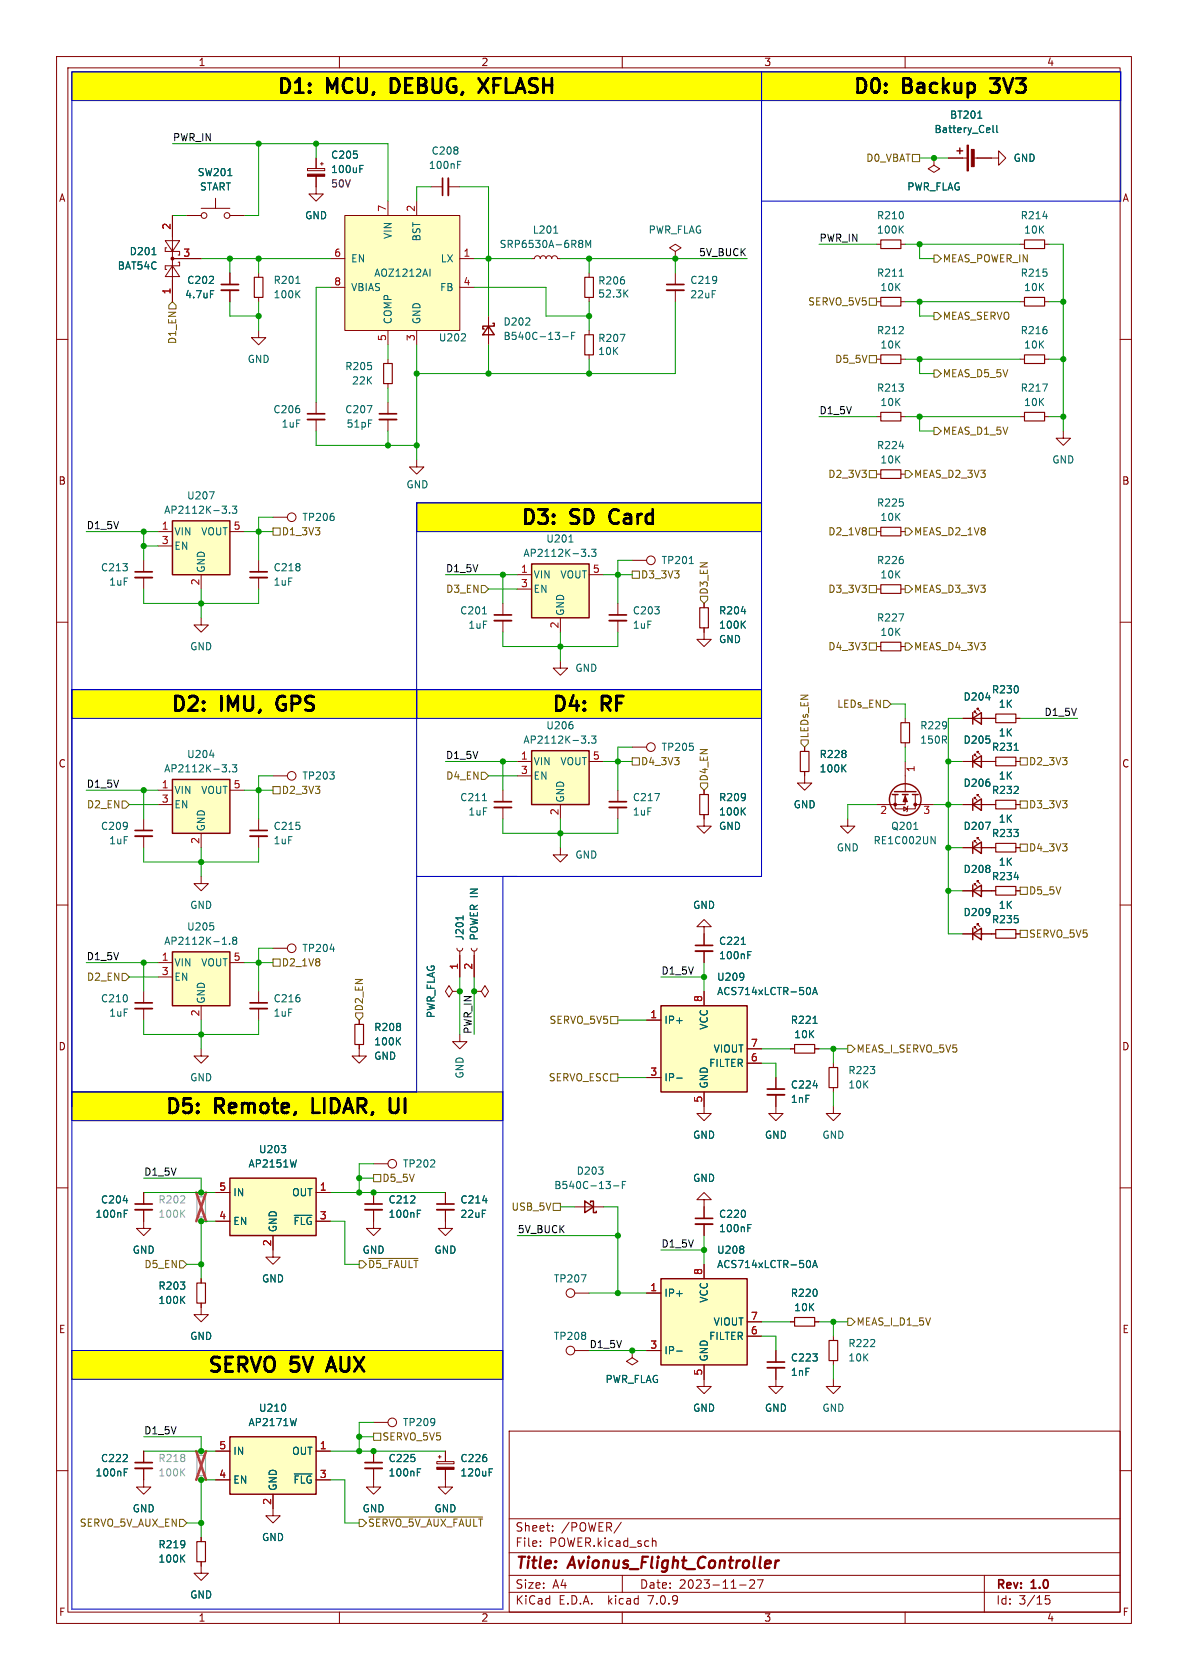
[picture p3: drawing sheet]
<svg xmlns="http://www.w3.org/2000/svg" width="210mm" height="297mm" viewBox="0 0 210 297" stroke-linecap="round" stroke-linejoin="round" font-family="sans-serif">
<defs><g id="words">
<g font-size="3.5">
<text x="48.7" y="17.3">D1:</text>
<text x="57.8" y="17.3">MCU,</text>
<text x="70" y="17.3">DEBUG,</text>
<text x="86.8" y="17.3">XFLASH</text>
<text x="150.5" y="17.3">D0:</text>
<text x="159.6" y="17.3">Backup</text>
<text x="176.2" y="17.3">3V3</text>
<text x="91.8" y="93.5">D3:</text>
<text x="100.9" y="93.5">SD</text>
<text x="108.8" y="93.5">Card</text>
<text x="29.9" y="126.5">D2:</text>
<text x="39" y="126.5">IMU,</text>
<text x="50" y="126.5">GPS</text>
<text x="97.2" y="126.5">D4:</text>
<text x="106.3" y="126.5">RF</text>
<text x="28.9" y="197.6">D5:</text>
<text x="38" y="197.6">Remote,</text>
<text x="56.2" y="197.6">LIDAR,</text>
<text x="70.9" y="197.6">UI</text>
<text x="36.4" y="243.3">SERVO</text>
<text x="51.4" y="243.3">5V</text>
<text x="59" y="243.3">AUX</text>
</g>
<g font-size="2.8" fill="#840000">
<text x="91" y="277.9">Title:</text>
<text x="100.7" y="277.9">Avionus_Flight_Controller</text>
</g>
<g font-size="2.1" fill="#840000">
<text x="91" y="273.7">File:</text>
<text x="91" y="271">Sheet:</text>
<text x="97.1" y="273.7">POWER.kicad_sch</text>
<text x="99.2" y="271">/POWER/</text>
<text x="91" y="281.1">Size:</text>
<text x="97.7" y="281.1">A4</text>
<text x="113" y="281.1">Date:</text>
<text x="120" y="281.1">2023-11-27</text>
<text x="176" y="281.3">Rev:</text>
<text x="182.4" y="281.3">1.0</text>
<text x="91" y="283.9">KiCad</text>
<text x="98.7" y="283.9">E.D.A.</text>
<text x="107.6" y="283.9">kicad</text>
<text x="114.9" y="283.9">7.0.9</text>
<text x="176" y="283.9">Id:</text>
<text x="180.1" y="283.9">3/15</text>
</g>
<g font-size="1.8" fill="#840000">
<text x="35" y="11.9">1</text>
<text x="85" y="11.9">2</text>
<text x="135" y="11.9">3</text>
<text x="185" y="11.9">4</text>
<text x="10.3" y="35.9">A</text>
<text x="198.4" y="35.9">A</text>
<text x="10.3" y="85.9">B</text>
<text x="198.3" y="85.9">B</text>
<text x="10.3" y="135.9">C</text>
<text x="198.3" y="135.9">C</text>
<text x="10.3" y="185.9">D</text>
<text x="198.3" y="185.9">D</text>
<text x="10.3" y="235.9">E</text>
<text x="198.3" y="235.9">E</text>
<text x="10.3" y="285.9">F</text>
<text x="35" y="286.9">1</text>
<text x="85" y="286.9">2</text>
<text x="135" y="286.9">3</text>
<text x="185" y="286.9">4</text>
<text x="198.4" y="285.9">F</text>
</g>
<g font-size="1.8" fill="#006464">
<text x="165.1" y="23.7">Battery_Cell</text>
<text x="167.8" y="21.2">BT201</text>
<text x="58.4" y="28.3">C205</text>
<text x="76.2" y="27.5">C208</text>
<text x="179.1" y="28.8">GND</text>
<text x="34.9" y="31.3">SW201</text>
<text x="35.2" y="33.9">START</text>
<text x="58.4" y="30.8">100uF</text>
<text x="75.7" y="30.1">100nF</text>
<text x="160.3" y="33.9">PWR_FLAG</text>
<text x="53.8" y="39">GND</text>
<text x="94.1" y="41.5">L201</text>
<text x="114.6" y="41.5">PWR_FLAG</text>
<text x="154.9" y="39">R210</text>
<text x="154.9" y="41.5">100K</text>
<text x="180.3" y="39">R214</text>
<text x="180.9" y="41.5">10K</text>
<text x="20.7" y="47.9">BAT54C</text>
<text x="22.8" y="45.3">D201</text>
<text x="62" y="46.6">EN</text>
<text x="69.4" y="42.3" transform="rotate(-90 69.4 42.3)">VIN</text>
<text x="74.5" y="42.8" transform="rotate(-90 74.5 42.8)">BST</text>
<text x="77.8" y="46.6">LX</text>
<text x="88.2" y="44">SRP6530A-6R8M</text>
<text x="32.6" y="52.9">4.7uF</text>
<text x="33" y="50.4">C202</text>
<text x="48.3" y="50.4">R201</text>
<text x="48.3" y="52.9">100K</text>
<text x="62" y="51.7">VBIAS</text>
<text x="66" y="49.1">AOZ1212AI</text>
<text x="77.7" y="51.7">FB</text>
<text x="105.6" y="50.5">R206</text>
<text x="105.6" y="52.8">52.3K</text>
<text x="121.9" y="50.4">C219</text>
<text x="121.9" y="52.9">22uF</text>
<text x="154.9" y="49.1">R211</text>
<text x="155.5" y="51.7">10K</text>
<text x="180.3" y="49.1">R215</text>
<text x="180.9" y="51.7">10K</text>
<text x="69.4" y="57.4" transform="rotate(-90 69.4 57.4)">COMP</text>
<text x="74.5" y="57.4" transform="rotate(-90 74.5 57.4)">GND</text>
<text x="88.9" y="57.8">D202</text>
<text x="154.9" y="59.3">R212</text>
<text x="180.3" y="59.3">R216</text>
<text x="43.7" y="64.4">GND</text>
<text x="60.9" y="65.6">R205</text>
<text x="77.5" y="60.6">U202</text>
<text x="88.9" y="60.3">B540C-13-F</text>
<text x="105.6" y="60.7">R207</text>
<text x="105.6" y="63">10K</text>
<text x="155.5" y="61.8">10K</text>
<text x="180.9" y="61.8">10K</text>
<text x="62.1" y="68.2">22K</text>
<text x="154.9" y="69.4">R213</text>
<text x="155.5" y="72">10K</text>
<text x="180.3" y="69.4">R217</text>
<text x="180.9" y="72">10K</text>
<text x="48.2" y="73.3">C206</text>
<text x="49.7" y="75.8">1uF</text>
<text x="60.9" y="73.3">C207</text>
<text x="61.2" y="75.8">51pF</text>
<text x="154.9" y="79.6">R224</text>
<text x="155.5" y="82.1">10K</text>
<text x="185.9" y="82.1">GND</text>
<text x="33" y="88.5">U207</text>
<text x="71.8" y="86.5">GND</text>
<text x="154.9" y="89.8">R225</text>
<text x="28.9" y="91">AP2112K-3.3</text>
<text x="30.7" y="94.8">VIN</text>
<text x="35.5" y="94.8">VOUT</text>
<text x="53.3" y="92.3">TP206</text>
<text x="155.5" y="92.3">10K</text>
<text x="17.7" y="101.2">C213</text>
<text x="30.7" y="97.4">EN</text>
<text x="36.4" y="101.3" transform="rotate(-90 36.4 101.3)">GND</text>
<text x="48.3" y="101.2">C218</text>
<text x="92.4" y="98.7">AP2112K-3.3</text>
<text x="96.5" y="96.1">U201</text>
<text x="116.8" y="99.9">TP201</text>
<text x="154.9" y="99.9">R226</text>
<text x="19.2" y="103.7">1uF</text>
<text x="48.3" y="103.7">1uF</text>
<text x="94.2" y="102.5">VIN</text>
<text x="94.2" y="105">EN</text>
<text x="99" y="102.5">VOUT</text>
<text x="155.5" y="102.5">10K</text>
<text x="81.2" y="108.8">C201</text>
<text x="82.7" y="111.4">1uF</text>
<text x="99.9" y="109" transform="rotate(-90 99.9 109)">GND</text>
<text x="111.8" y="108.8">C203</text>
<text x="111.8" y="111.4">1uF</text>
<text x="127" y="108.8">R204</text>
<text x="127" y="111.4">100K</text>
<text x="127" y="113.9">GND</text>
<text x="154.9" y="110.1">R227</text>
<text x="155.5" y="112.6">10K</text>
<text x="33.5" y="115.2">GND</text>
<text x="101.6" y="119">GND</text>
<text x="170.2" y="124.1">D204</text>
<text x="175.2" y="122.8">R230</text>
<text x="176.5" y="125.3">1K</text>
<text x="92.4" y="131.7">AP2112K-3.3</text>
<text x="96.5" y="129.1">U206</text>
<text x="162.6" y="129.1">R229</text>
<text x="162.6" y="131.7">150R</text>
<text x="170.2" y="131.7">D205</text>
<text x="176.5" y="130.4">1K</text>
<text x="28.9" y="136.8">AP2112K-3.3</text>
<text x="33" y="134.2">U204</text>
<text x="94.2" y="135.5">VIN</text>
<text x="99" y="135.5">VOUT</text>
<text x="116.8" y="132.9">TP205</text>
<text x="144.8" y="134.2">R228</text>
<text x="144.8" y="136.8">100K</text>
<text x="175.2" y="132.9">R231</text>
<text x="30.7" y="140.6">VIN</text>
<text x="30.7" y="143.1">EN</text>
<text x="35.5" y="140.6">VOUT</text>
<text x="53.3" y="138">TP203</text>
<text x="81.2" y="141.8">C211</text>
<text x="94.2" y="138">EN</text>
<text x="99.9" y="142" transform="rotate(-90 99.9 142)">GND</text>
<text x="111.8" y="141.8">C217</text>
<text x="127" y="141.8">R209</text>
<text x="140.2" y="143.1">GND</text>
<text x="170.2" y="139.3">D206</text>
<text x="175.2" y="140.6">R232</text>
<text x="176.5" y="138">1K</text>
<text x="17.7" y="146.9">C209</text>
<text x="19.2" y="149.5">1uF</text>
<text x="36.4" y="147.1" transform="rotate(-90 36.4 147.1)">GND</text>
<text x="48.3" y="146.9">C215</text>
<text x="48.3" y="149.5">1uF</text>
<text x="82.7" y="144.4">1uF</text>
<text x="111.8" y="144.4">1uF</text>
<text x="127" y="144.4">100K</text>
<text x="127" y="146.9">GND</text>
<text x="154.3" y="149.5">RE1C002UN</text>
<text x="157.4" y="146.9">Q201</text>
<text x="170.2" y="146.9">D207</text>
<text x="175.2" y="148.2">R233</text>
<text x="176.5" y="145.6">1K</text>
<text x="101.6" y="152">GND</text>
<text x="147.8" y="150.7">GND</text>
<text x="170.2" y="154.5">D208</text>
<text x="175.2" y="155.8">R234</text>
<text x="176.5" y="153.3">1K</text>
<text x="33.5" y="160.9">GND</text>
<text x="122.4" y="160.9">GND</text>
<text x="176.5" y="160.9">1K</text>
<text x="28.9" y="167.2">AP2112K-1.8</text>
<text x="33" y="164.7">U205</text>
<text x="82.1" y="166.4" transform="rotate(-90 82.1 166.4)">J201</text>
<text x="84.7" y="166.4" transform="rotate(-90 84.7 166.4)">POWER IN</text>
<text x="127" y="167.2">C221</text>
<text x="170.2" y="162.2">D209</text>
<text x="175.2" y="163.4">R235</text>
<text x="30.7" y="171">VIN</text>
<text x="30.7" y="173.6">EN</text>
<text x="35.5" y="171">VOUT</text>
<text x="53.3" y="168.5">TP204</text>
<text x="126.7" y="173.6">U209</text>
<text x="127" y="169.8">100nF</text>
<text x="17.7" y="177.4">C210</text>
<text x="19.2" y="179.9">1uF</text>
<text x="36.4" y="177.5" transform="rotate(-90 36.4 177.5)">GND</text>
<text x="48.3" y="177.4">C216</text>
<text x="48.3" y="179.9">1uF</text>
<text x="126.7" y="176.1">ACS714xLCTR-50A</text>
<text x="66" y="182.5">R208</text>
<text x="66" y="185">100K</text>
<text x="77.1" y="180.1" transform="rotate(-90 77.1 180.1)">PWR_FLAG</text>
<text x="117.3" y="181.2">IP+</text>
<text x="125.3" y="182.1" transform="rotate(-90 125.3 182.1)">VCC</text>
<text x="139.7" y="181.2">R221</text>
<text x="140.3" y="183.7">10K</text>
<text x="33.5" y="191.4">GND</text>
<text x="66" y="187.6">GND</text>
<text x="82.1" y="190.8" transform="rotate(-90 82.1 190.8)">GND</text>
<text x="117.3" y="191.4">IP-</text>
<text x="125.3" y="188.8">FILTER</text>
<text x="126" y="186.3">VIOUT</text>
<text x="149.9" y="190.1">R223</text>
<text x="125.3" y="192.5" transform="rotate(-90 125.3 192.5)">GND</text>
<text x="139.7" y="192.6">C224</text>
<text x="139.7" y="195.2">1nF</text>
<text x="149.9" y="192.6">10K</text>
<text x="122.4" y="201.5">GND</text>
<text x="135.1" y="201.5">GND</text>
<text x="145.3" y="201.5">GND</text>
<text x="43.8" y="206.6">AP2151W</text>
<text x="45.7" y="204.1">U203</text>
<text x="71.1" y="206.6">TP202</text>
<text x="101.8" y="207.9">D203</text>
<text x="122.4" y="209.1">GND</text>
<text x="16.8" y="215.5">100nF</text>
<text x="17.7" y="213">C204</text>
<text x="41.1" y="211.7">IN</text>
<text x="51.5" y="211.7">OUT</text>
<text x="68.6" y="213">C212</text>
<text x="68.6" y="215.5">100nF</text>
<text x="81.3" y="213">C214</text>
<text x="81.3" y="215.5">22uF</text>
<text x="97.9" y="210.4">B540C-13-F</text>
<text x="127" y="215.5">C220</text>
<text x="23.4" y="221.8">GND</text>
<text x="41.1" y="216.8">EN</text>
<text x="49.1" y="217.9" transform="rotate(-90 49.1 217.9)">GND</text>
<text x="51.8" y="216.8">~{FLG}</text>
<text x="64" y="221.8">GND</text>
<text x="76.7" y="221.8">GND</text>
<text x="126.7" y="221.8">U208</text>
<text x="127" y="218">100nF</text>
<text x="46.2" y="226.9">GND</text>
<text x="97.8" y="226.9">TP207</text>
<text x="126.7" y="224.4">ACS714xLCTR-50A</text>
<text x="27.9" y="228.2">R203</text>
<text x="27.9" y="230.7">100K</text>
<text x="117.3" y="229.5">IP+</text>
<text x="125.3" y="230.4" transform="rotate(-90 125.3 230.4)">VCC</text>
<text x="139.7" y="229.5">R220</text>
<text x="140.3" y="232">10K</text>
<text x="33.5" y="237.1">GND</text>
<text x="97.8" y="237.1">TP208</text>
<text x="117.3" y="239.6">IP-</text>
<text x="125.3" y="237.1">FILTER</text>
<text x="126" y="234.5">VIOUT</text>
<text x="149.9" y="238.4">R222</text>
<text x="106.9" y="244.7">PWR_FLAG</text>
<text x="125.3" y="240.8" transform="rotate(-90 125.3 240.8)">GND</text>
<text x="139.7" y="240.9">C223</text>
<text x="139.7" y="243.4">1nF</text>
<text x="149.9" y="240.9">10K</text>
<text x="45.7" y="249.8">U210</text>
<text x="122.4" y="249.8">GND</text>
<text x="135.1" y="249.8">GND</text>
<text x="145.3" y="249.8">GND</text>
<text x="41.1" y="257.4">IN</text>
<text x="43.8" y="252.3">AP2171W</text>
<text x="51.5" y="257.4">OUT</text>
<text x="71.1" y="252.3">TP209</text>
<text x="16.8" y="261.2">100nF</text>
<text x="17.7" y="258.7">C222</text>
<text x="41.1" y="262.5">EN</text>
<text x="49.1" y="263.7" transform="rotate(-90 49.1 263.7)">GND</text>
<text x="51.8" y="262.5">~{FLG}</text>
<text x="68.6" y="258.7">C225</text>
<text x="68.6" y="261.2">100nF</text>
<text x="81.3" y="258.7">C226</text>
<text x="81.3" y="261.2">120uF</text>
<text x="23.4" y="267.6">GND</text>
<text x="64" y="267.6">GND</text>
<text x="76.7" y="267.6">GND</text>
<text x="27.9" y="273.9">R219</text>
<text x="46.2" y="272.6">GND</text>
<text x="27.9" y="276.5">100K</text>
<text x="33.5" y="282.8">GND</text>
</g>
<g font-size="1.8" fill="#0f0f0f">
<text x="30.5" y="25">PWR_IN</text>
<text x="123.5" y="45.4">5V_BUCK</text>
<text x="144.8" y="42.8">PWR_IN</text>
<text x="144.8" y="73.3">D1_5V</text>
<text x="15.2" y="93.6">D1_5V</text>
<text x="78.7" y="101.3">D1_5V</text>
<text x="184.6" y="126.7">D1_5V</text>
<text x="78.7" y="134.3">D1_5V</text>
<text x="15.2" y="139.4">D1_5V</text>
<text x="15.2" y="169.8">D1_5V</text>
<text x="116.8" y="172.4">D1_5V</text>
<text x="83.5" y="182.9" transform="rotate(-90 83.5 182.9)">PWR_IN</text>
<text x="25.4" y="207.9">D1_5V</text>
<text x="91.4" y="218.1">5V_BUCK</text>
<text x="116.8" y="220.6">D1_5V</text>
<text x="104.1" y="238.4">D1_5V</text>
<text x="25.4" y="253.7">D1_5V</text>
</g>
<g font-size="1.8" fill="#725600">
<text x="153" y="28.8">D0_VBAT</text>
<text x="166.6" y="46.6">MEAS_POWER_IN</text>
<text x="142.8" y="54.2">SERVO_5V5</text>
<text x="166.6" y="56.7">MEAS_SERVO</text>
<text x="31.3" y="60.9" transform="rotate(-90 31.3 60.9)">D1_EN</text>
<text x="147.5" y="64.4">D5_5V</text>
<text x="166.6" y="66.9">MEAS_D5_5V</text>
<text x="166.6" y="77.1">MEAS_D1_5V</text>
<text x="146.3" y="84.7">D2_3V3</text>
<text x="161.5" y="84.7">MEAS_D2_3V3</text>
<text x="49.7" y="94.8">D1_3V3</text>
<text x="146.3" y="94.8">D2_1V8</text>
<text x="161.5" y="94.8">MEAS_D2_1V8</text>
<text x="78.8" y="105">D3_EN</text>
<text x="113.2" y="102.5">D3_3V3</text>
<text x="125.3" y="105.2" transform="rotate(-90 125.3 105.2)">D3_EN</text>
<text x="146.3" y="105">D3_3V3</text>
<text x="161.5" y="105">MEAS_D3_3V3</text>
<text x="146.3" y="115.2">D4_3V3</text>
<text x="161.5" y="115.2">MEAS_D4_3V3</text>
<text x="147.9" y="125.3">LEDs_EN</text>
<text x="143.1" y="130.6" transform="rotate(-90 143.1 130.6)">LEDs_EN</text>
<text x="113.2" y="135.5">D4_3V3</text>
<text x="181.8" y="135.5">D2_3V3</text>
<text x="15.3" y="143.1">D2_EN</text>
<text x="49.7" y="140.6">D2_3V3</text>
<text x="78.8" y="138">D4_EN</text>
<text x="125.3" y="138.2" transform="rotate(-90 125.3 138.2)">D4_EN</text>
<text x="181.8" y="143.1">D3_3V3</text>
<text x="181.8" y="150.7">D4_3V3</text>
<text x="181.8" y="158.3">D5_5V</text>
<text x="181.8" y="166">SERVO_5V5</text>
<text x="15.3" y="173.6">D2_EN</text>
<text x="49.7" y="171">D2_1V8</text>
<text x="64.4" y="178.9" transform="rotate(-90 64.4 178.9)">D2_EN</text>
<text x="97" y="181.2">SERVO_5V5</text>
<text x="96.9" y="191.4">SERVO_ESC</text>
<text x="151.3" y="186.3">MEAS_I_SERVO_5V5</text>
<text x="67.5" y="209.1">D5_5V</text>
<text x="90.3" y="214.2">USB_5V</text>
<text x="25.4" y="224.4">D5_EN</text>
<text x="65" y="224.4">~{D5_FAULT}</text>
<text x="151.3" y="234.5">MEAS_I_D1_5V</text>
<text x="67.5" y="254.9">SERVO_5V5</text>
<text x="14" y="270.1">SERVO_5V_AUX_EN</text>
<text x="65" y="270.1">~{SERVO_5V_AUX_FAULT}</text>
</g>
<text font-size="1.8" fill="#840084" x="58.4" y="33.3">50V</text>
<g font-size="1.8" fill="#a90000">
<text x="30.2" y="40.7" transform="rotate(-90 30.2 40.7)">2</text>
<text x="68.3" y="37.5" transform="rotate(-90 68.3 37.5)">7</text>
<text x="73.4" y="37.5" transform="rotate(-90 73.4 37.5)">2</text>
<text x="32.3" y="45.5">3</text>
<text x="59" y="45.5">6</text>
<text x="81.8" y="45.5">1</text>
<text x="30.2" y="52.1" transform="rotate(-90 30.2 52.1)">1</text>
<text x="59" y="50.5">8</text>
<text x="81.8" y="50.5">4</text>
<text x="68.3" y="60.4" transform="rotate(-90 68.3 60.4)">5</text>
<text x="73.4" y="60.4" transform="rotate(-90 73.4 60.4)">3</text>
<text x="28.5" y="93.7">1</text>
<text x="41.2" y="93.7">5</text>
<text x="28.5" y="96.3">3</text>
<text x="92" y="101.3">1</text>
<text x="104.7" y="101.3">5</text>
<text x="35.3" y="103.6" transform="rotate(-90 35.3 103.6)">2</text>
<text x="92" y="103.9">3</text>
<text x="98.8" y="111.2" transform="rotate(-90 98.8 111.2)">2</text>
<text x="92" y="134.4">1</text>
<text x="92" y="136.9">3</text>
<text x="104.7" y="134.4">5</text>
<text x="162" y="136.6" transform="rotate(-90 162 136.6)">1</text>
<text x="28.5" y="139.4">1</text>
<text x="28.5" y="142">3</text>
<text x="41.2" y="139.4">5</text>
<text x="35.3" y="149.3" transform="rotate(-90 35.3 149.3)">2</text>
<text x="98.8" y="144.2" transform="rotate(-90 98.8 144.2)">2</text>
<text x="155.5" y="144.2">2</text>
<text x="163.1" y="144.2">3</text>
<text x="28.5" y="169.9">1</text>
<text x="28.5" y="172.5">3</text>
<text x="41.2" y="169.9">5</text>
<text x="81" y="171.5" transform="rotate(-90 81 171.5)">1</text>
<text x="83.6" y="171.5" transform="rotate(-90 83.6 171.5)">2</text>
<text x="35.3" y="179.8" transform="rotate(-90 35.3 179.8)">2</text>
<text x="124.2" y="177.2" transform="rotate(-90 124.2 177.2)">8</text>
<text x="114.9" y="180.1">1</text>
<text x="132.6" y="185.2">7</text>
<text x="114.9" y="190.2">3</text>
<text x="132.6" y="187.7">6</text>
<text x="124.2" y="195" transform="rotate(-90 124.2 195)">5</text>
<text x="38.7" y="215.6">4</text>
<text x="38.7" y="210.6">5</text>
<text x="56.4" y="210.6">1</text>
<text x="56.4" y="215.6">3</text>
<text x="48" y="220.4" transform="rotate(-90 48 220.4)">2</text>
<text x="124.2" y="225.5" transform="rotate(-90 124.2 225.5)">8</text>
<text x="114.9" y="228.3">1</text>
<text x="132.6" y="233.4">7</text>
<text x="114.9" y="238.5">3</text>
<text x="132.6" y="236">6</text>
<text x="124.2" y="243.3" transform="rotate(-90 124.2 243.3)">5</text>
<text x="38.7" y="256.3">5</text>
<text x="56.4" y="256.3">1</text>
<text x="38.7" y="261.4">4</text>
<text x="56.4" y="261.4">3</text>
<text x="48" y="266.1" transform="rotate(-90 48 266.1)">2</text>
</g>
<g font-size="1.8" fill="#989898">
<text x="27.9" y="213">R202</text>
<text x="27.9" y="215.5">100K</text>
<text x="27.9" y="258.7">R218</text>
<text x="27.9" y="261.2">100K</text>
</g>
</g></defs>
<g fill="none" stroke="#840000" stroke-width=".18">
<path d="M10 10h190v277h-190zM12 12h186v273h-186zM60 10v2M110 10v2M160 10v2M30.5 38.1v15.2M33 38.1h2.6M35.6 36.8h5M38.1 35.1v1.7M40.6 38.1h2.6M54.4 29.8h3v.4h-3zM55.9 31.2v3.1h1.2l-1.2 1.3-1.3-1.3h1.3"/>
<path d="M55.9 27.9v1.9M56.6 29h.5M56.9 28.7v.5M61 38.1h20.3v20.3h-20.3zM68.6 35.6v2.5M73.7 35.6v2.5M76.2 33h2M79.2 33h2.1M165.1 27.9v1.3l1 .6-1 .7-1-.7 1-.6M165.1 27.9h.1M167.6 27.9h3.3M172 27.9h4.5v-1.2l1.3 1.2-1.3 1.3v-1.3"/>
<path d="M10 60h2M29.2 42.5h2.5l-1.2 2zM29.5 43.8h-.3v.7h2.5v.6h-.2M30.5 47l1.2 1.9h-2.5zM30.5 45.7h5.1M31.5 46.4h.2v.6h-2.5v.6h.3M40.6 48.3v2M40.6 51.3v2M45.7 58.4v1.3h1.3l-1.3 1.3-1.3-1.3h1.3M45.7 48.3v.7M45.7 52.6v.7M58.4 45.7h2.6"/>
<path d="M58.4 50.8h2.6M68.6 58.4v2.6M73.7 58.4v2.6M81.3 45.7h2.5M81.3 50.8h2.5M86.4 55.9v5.1M94 45.7h.5l.1-.3 .4-.2 .4 .2 .1 .3 .2-.3 .3-.2 .4 .2 .1 .3 .2-.3 .3-.2 .4 .2 .1 .3 .2-.3 .4-.2 .3 .2 .2 .3h.5M104.1 48.3v.7M104.1 52.6v.7M104.1 58.4v.8M119.4 44.5l1-.7-1-.6-1 .6 1 .7v1.2M119.4 45.7h.1"/>
<path d="M119.4 48.3v2M119.4 51.3v2M154.9 43.2h.8M154.9 53.3h.8M159.3 43.2h.7M159.3 53.3h.7M180.3 43.2h.8M180.3 53.3h.8M184.7 43.2h.7M184.7 53.3h.7M198 60h2M55.9 71.1v2.1"/>
<path d="M55.9 74.2v2M68.6 63.5v.8M68.6 67.8v.8M68.6 71.1v2.1M68.6 74.2v2M104.1 62.7v.8M154.9 63.5h.8M154.9 73.7h.8M159.3 63.5h.7M159.3 73.7h.7M180.3 63.5h.8M180.3 73.7h.8"/>
<path d="M184.7 63.5h.7M184.7 73.7h.7M188 76.2v1.3h1.2l-1.2 1.2-1.3-1.2h1.3M25.4 99.1v2M27.9 94h2.6M27.9 96.5h2.6M40.6 94h2.6M45.7 99.1v2M48.3 91.4h2.5M73.7 81.3v1.3h1.2l-1.2 1.2-1.3-1.2h1.3M111.8 99.1h2.5M154.9 94h.8"/>
<path d="M154.9 83.8h.8M159.3 94h.7M159.3 83.8h.7M10 110h2M25.4 102.1v2M35.6 109.2v1.3h1.2l-1.2 1.3-1.3-1.3h1.3M35.6 101.6v2.5M45.7 102.1v2M88.9 106.7v2M88.9 109.7v2.1M91.4 104.1h2.6M91.4 101.6h2.6"/>
<path d="M99.1 116.8v1.3h1.2l-1.2 1.3-1.3-1.3h1.3M99.1 109.2v2.6M104.1 101.6h2.6M109.2 106.7v2M109.2 109.7v2.1M124.5 111v2h-1.3l1.3 1.3 1.2-1.3h-1.2M124.5 106.7v.7M154.9 104.1h.8M154.9 114.3h.8M159.3 104.1h.7M159.3 114.3h.7M198 110h2"/>
<path d="M27.9 139.7h2.6M40.6 139.7h2.6M48.3 137.2h2.5M88.9 139.7v2M91.4 134.6h2.6M91.4 137.2h2.6M104.1 134.6h2.6M109.2 139.7v2M111.8 132.1h2.5M124.5 139.7v.8M142.2 136.4v2h-1.2l1.2 1.3 1.3-1.3h-1.3M142.2 132.1v.7"/>
<path d="M160 127v.8M160 131.3v.8M160 134.6v5.4M170.2 127h5.8M170.2 134.6h5.8M172.2 133.6v-.2h.3h-.3l.5 .5M172.2 126v-.3h.3h-.3l.5 .5M172.7 133.1v-.3h.3h-.3l.5 .6M172.7 125.5v-.3h.3h-.3l.5 .5M179.6 127h.7M179.6 134.6h.7M10 160h2"/>
<path d="M25.4 144.8v2M25.4 147.8v2.1M27.9 142.2h2.6M35.6 154.9v1.3h1.2l-1.2 1.3-1.3-1.3h1.3M35.6 147.3v2.6M45.7 144.8v2M45.7 147.8v2.1M88.9 142.7v2.1M99.1 149.9v1.2h1.2l-1.2 1.3-1.3-1.3h1.3M99.1 142.2v2.6M109.2 142.7v2.1M124.5 144v2.1h-1.3l1.3 1.2 1.2-1.2h-1.2"/>
<path d="M149.9 144.8v1.3h1.2l-1.2 1.2-1.3-1.2h1.3M158.2 140.5v2.5h3.6v-2.5M159.8 142.6l.6 .4-.6 .4zM160 140.5v1.7h-5.1M160.5 142.5l-.1 .1v.8l-.1 .1M161.8 142.2h3.3M170.2 142.2h5.8M170.2 149.9h5.8M170.2 157.5h5.8M172.2 141.2v-.2h.3h-.3l.5 .5M172.2 148.8v-.2h.3h-.3l.5 .5M172.2 156.5v-.3h.3h-.3l.5 .5"/>
<path d="M172.7 140.7v-.2h.3h-.3l.5 .5M172.7 148.3v-.2h.3h-.3l.5 .5M172.7 156v-.3h.3h-.3l.5 .5M179.6 142.2h.7M179.6 149.9h.7M179.6 157.5h.7M198 160h2M25.4 175.3v2M25.4 178.3v2M27.9 170.2h2.6M27.9 172.7h2.6M35.6 177.8v2.5"/>
<path d="M40.6 170.2h2.6M45.7 175.3v2M45.7 178.3v2M48.3 167.6h2.5M80 175.3l-.6-1.1-.7 1.1 .7 1 .6-1h1.3M80.8 167.6l.1 .4 .4 .1 .3-.1 .2-.4M81.3 175.3h.1M81.3 168.1v4.6M83.3 167.6l.1 .4 .4 .1 .4-.1 .1-.4M83.8 175.3h1.3l.6-1.1 .7 1.1-.7 1-.6-1M83.8 175.3h.1M83.8 168.1v4.6"/>
<path d="M124.5 163.8h1.2l-1.2-1.2-1.3 1.2h1.3v3.3M124.5 168.1v2.1M124.5 175.3v2.5M170.2 165.1h5.8M172.2 164.1v-.3h.3h-.3l.5 .5M172.7 163.6v-.3h.3h-.3l.5 .5M179.6 165.1h.7M35.6 185.4v1.3h1.2l-1.2 1.3-1.3-1.3h1.3M63.5 184.7v2h-1.3l1.3 1.3 1.3-1.3h-1.3M63.5 180.3v.8M81.3 182.9v1.3h-1.3l1.3 1.2 1.2-1.2h-1.2M114.3 180.3h2.5"/>
<path d="M114.3 190.5h2.5M124.5 193v3.9h1.2l-1.2 1.2-1.3-1.2h1.3M132.1 185.4h2.5M132.1 188h2.5M137.2 193.5v3.4h1.2l-1.2 1.2-1.3-1.2h1.3M137.2 190.5v2M139.7 185.4h.8M144 185.4h.8M147.3 195.6v1.3h1.3l-1.3 1.2-1.3-1.2h1.3M147.3 188v.7M147.3 192.3v.7M10 210h2"/>
<path d="M25.4 213.9v3.3h1.3l-1.3 1.2-1.3-1.2h1.3M25.4 210.8v2.1M38.1 210.8h2.5M38.1 215.9h2.5M48.3 218.4v3.8h1.2l-1.2 1.3-1.3-1.3h1.3M55.9 210.8h2.5M55.9 215.9h2.5M66 213.9v3.3h1.3l-1.3 1.2-1.2-1.2h1.2M66 205.7h2.6M66 210.8v2.1M78.7 213.9v3.3h1.3l-1.3 1.2-1.2-1.2h1.2M78.7 210.8v2.1"/>
<path d="M101.6 213.4h5.1M124.5 212.1h1.2l-1.2-1.3-1.3 1.3h1.3v3.3M124.5 216.4v2M198 210h2M35.6 230.4v2h1.2l-1.2 1.3-1.3-1.3h1.3M35.6 226.1v.7M101.6 238.8h2.5M101.6 228.6h2.5M111.8 238.8v1.2l1 .7-1 .6-1.1-.6 1.1-.7M111.8 238.8h.1M114.3 238.8h2.5M114.3 228.6h2.5"/>
<path d="M124.5 223.5v2.6M132.1 233.7h2.5M132.1 236.2h2.5M137.2 238.8v2M139.7 233.7h.8M144 233.7h.8M147.3 236.2v.8M10 260h2M25.4 259.6v3.3h1.3l-1.3 1.3-1.3-1.3h1.3M25.4 256.5v2.1M38.1 256.5h2.5M55.9 256.5h2.5"/>
<path d="M66 259.6v3.3h1.3l-1.3 1.3-1.2-1.3h1.2M66 256.5v2.1M66 251.5h2.6M77.2 258.4h3.1v.4h-3.1zM77.5 257.6h.5M77.7 257.3v.5M78.7 259.8v3.1h1.3l-1.3 1.3-1.2-1.3h1.2M78.7 256.5v1.9M90 253h108v32h-108zM124.5 241.3v3.8h1.2l-1.2 1.3-1.3-1.3h1.3M137.2 241.8v3.3h1.2l-1.2 1.3-1.3-1.3h1.3M147.3 243.8v1.3h1.3l-1.3 1.3-1.3-1.3h1.3"/>
<path d="M147.3 240.5v.8M198 260h2M35.6 276.1v2h1.2l-1.2 1.3-1.3-1.3h1.3M35.6 271.8v.7M38.1 261.6h2.5M48.3 264.2v3.8h1.2l-1.2 1.2-1.3-1.2h1.3M55.9 261.6h2.5M90 278.5h108M90 274.5h108M90 268.5h108M95.5 273.2v.2M95.5 272.5v.1"/>
<path d="M97.7 270.5v.2M97.7 269.8v.1M109.8 269.1l-1.3 1.9M110 278.5v3M115.4 272.5h.5l.1 .9M133.3 279.4v.5l-.8 .9h.9M134.9 279.3l-.6 1.5M174 278.5v6.5M60 285v2M90 281.5h108M110 285v2M130.8 280.2h1.1"/>
<path d="M160 285v2M185.5 282.1h-.7v.7l.2-.1h.5l.1 .2-.1 .5-.2 .2-.5-.2"/>
<circle cx="36.1" cy="38.1" r=".51"/>
<circle cx="40.1" cy="38.1" r=".51"/>
<circle cx="51.6" cy="91.4" r=".76"/>
<circle cx="115.1" cy="99.1" r=".76"/>
<circle cx="51.6" cy="137.2" r=".76"/>
<circle cx="115.1" cy="132.1" r=".76"/>
<circle cx="51.6" cy="167.6" r=".76"/>
<circle cx="69.3" cy="205.7" r=".76"/>
<circle cx="100.8" cy="238.8" r=".76"/>
<circle cx="100.8" cy="228.6" r=".76"/>
<circle cx="69.3" cy="251.5" r=".76"/>
</g>
<path d="M137.1 275.9l-.1 1.3M137.7 275.9l-.4 .1-.2 .3" fill="none" stroke="#840000" stroke-width=".4"/>
<g fill="#ff0" stroke="#ff0" stroke-width=".18">
<path d="M12.7 121.9h61v5.1h-61z"/>
<path d="M12.7 12.7h121.9v5.1h-121.9z"/>
<path d="M73.7 88.9h60.9v5.1h-60.9z"/>
<path d="M12.7 193h76.2v5.1h-76.2z"/>
<path d="M73.7 121.9h60.9v5.1h-60.9z"/>
<path d="M12.7 238.8h76.2v5h-76.2z"/>
<path d="M134.6 12.7h63.5v5.1h-63.5z"/>
</g>
<g fill="none" stroke="#840000" stroke-width=".2">
<path d="M45 49h1.5v3.6h-1.5zM103.4 49h1.5v3.6h-1.5zM103.4 59.2h1.5v3.5h-1.5zM155.7 52.6h3.6v1.5h-3.6zM155.7 42.4h3.6v1.5h-3.6zM181.1 42.4h3.6v1.5h-3.6zM181.1 52.6h3.6v1.5h-3.6zM67.8 64.3h1.5v3.5h-1.5zM155.7 62.7h3.6v1.6h-3.6zM155.7 72.9h3.6v1.5h-3.6zM181.1 62.7h3.6v1.6h-3.6zM181.1 72.9h3.6v1.5h-3.6z"/>
<path d="M155.7 93.2h3.6v1.5h-3.6zM155.7 83.1h3.6v1.5h-3.6zM123.7 107.4h1.5v3.6h-1.5zM155.7 103.4h3.6v1.5h-3.6zM155.7 113.5h3.6v1.6h-3.6zM141.5 132.8h1.5v3.6h-1.5zM159.3 127.8h1.5v3.5h-1.5zM176 126.2h3.6v1.6h-3.6zM176 133.9h3.6v1.5h-3.6zM123.7 140.5h1.5v3.5h-1.5zM176 141.5h3.6v1.5h-3.6zM176 149.1h3.6v1.5h-3.6z"/>
<path d="M176 156.7h3.6v1.5h-3.6zM176 164.3h3.6v1.6h-3.6zM62.7 181.1h1.6v3.6h-1.6zM140.5 184.7h3.5v1.5h-3.5zM146.6 188.7h1.5v3.6h-1.5zM34.8 226.8h1.5v3.6h-1.5zM140.5 232.9h3.5v1.5h-3.5zM146.6 237h1.5v3.5h-1.5zM34.8 272.5h1.5v3.6h-1.5z"/>
</g>
<g fill="#ffffc2" stroke="#ffffc2" stroke-width=".18">
<path d="M94 132.7h10.1v9.5h-10.1z"/>
<path d="M40.6 208.3h15.3v10.1h-15.3z"/>
<path d="M116.8 177.8h15.3v15.2h-15.3z"/>
<path d="M40.6 254h15.3v10.2h-15.3z"/>
<path d="M30.5 168.3h10.1v9.5h-10.1z"/>
<path d="M30.5 92.1h10.1v9.5h-10.1z"/>
<path d="M30.5 137.8h10.1v9.5h-10.1z"/>
<path d="M116.8 226.1h15.3v15.2h-15.3z"/>
<path d="M61 38.1h20.3v20.3h-20.3z"/>
<path d="M94 99.7h10.1v9.5h-10.1z"/>
</g>
<g fill="none" stroke="#840000" stroke-width=".25">
<path d="M169.2 26.7h1M169.7 26.2v1M86.4 57.7l1 1.5h-2.1zM87.1 57.2h.3v.5h-2.1v.5h.3M30.5 92.1h10.1v9.5h-10.1zM94 99.7h10.1v9.5h-10.1zM30.5 137.8h10.1v9.5h-10.1zM94 132.7h10.1v9.5h-10.1zM158.1 140h3.8M172 134.6l1.5-1v2zM172 127l1.5-1v2zM172 126v2"/>
<path d="M172 133.6v2M157.7 140.5h1M159.5 140.5h1M161.3 140.5h1M172 142.2l1.5-1v2.1zM172 149.9l1.5-1.1v2.1zM172 157.5l1.5-1v2zM172 141.2v2.1M172 148.8v2.1M172 156.5v2M30.5 168.3h10.1v9.5h-10.1zM116.8 177.8h15.3v15.2h-15.3z"/>
<path d="M172 165.1l1.5-1v2zM172 164.1v2M40.6 208.3h15.3v10.1h-15.3zM103.4 212.3l1.5 1.1-1.5 1zM104.4 212.6v-.3h.5v2.1h.5v-.3M116.8 226.1h15.3v15.2h-15.3zM40.6 254h15.3v10.2h-15.3z"/>
<circle cx="160" cy="141.4" r="2.79"/>
</g>
<g fill="none" stroke="#006464" stroke-width=".18">
<path d="M40.3 31.1h.7M63.6 29.8h.4M63.6 29.2h.6M80.9 29.1h.4M80.9 28.5h.6M159.7 39.9l-.7 .8M172.8 20.9h.8M175.5 22.2v1.1l.2 .1M176.2 22.2v1.1l.2 .1M184.4 38.3h.7M26.9 45h.7M37.2 51.4h.6"/>
<path d="M52.3 50.1h.7M52.5 51.9l.5 .7M53 51.4l-.7 .7M76 47.6v1.2M82.2 59.1v.4M97.9 41.2h.7M99.5 59.5h.9M101 59.4h.5M101.7 58.7h-.7v1.3M102.5 42.5h.3l.2 .2-.2 .3M102.5 43h.3M102.8 43l.2 .3v.2l-.1 .2-.4 .1"/>
<path d="M103.6 43.8v-1.3l.4 .9 .4-.9v1.3M109.6 59.1h.9l-.6 1.3M110.5 51.8l.5 .7M111 51.3l-.7 .7M159 48.8h.7M159.1 40.5l.6 .7M64.9 71.7h.8l-.5 1.3M81.5 60.3h.8M159 78.9h.7M184.3 67.9h.8l-.5 1.3M37 86.9h.9l-.6 1.3M39.2 89.5h.8l-.4 .5"/>
<path d="M40 90.1v.5M40.6 90.6v.1M41.1 89.5h.7l-.4 .5 .4 .1v.5l-.2 .1-.5-.1M100.6 95.8h.7M102.7 97.1h.8l-.4 .5M103.5 97.7v.5M104.1 98.2v.2M104.6 97.1h.7l-.4 .5 .4 .1v.5l-.2 .2-.5-.2M121.8 99.6h.8M85.3 108.5h.7M131 108.1h.8M131.2 110.3l.6 .8"/>
<path d="M131.8 109.8l-.8 .7M158.9 108.5h.8l-.5 1.3M37.1 133.5h.8M39.2 135.2h.8l-.4 .5M40 135.8v.5M40.6 136.3v.2M41.1 135.2h.7l-.4 .5 .4 .1v.5l-.2 .2-.5-.2M101.2 128.2v.5M102.7 130.1h.8l-.4 .5M103.5 130.7v.6M104.1 131.3v.1M104.6 130.1h.7l-.4 .5 .4 .1v.6l-.2 .1-.5-.1"/>
<path d="M149 135.7l.5 .8M149.5 135.2l-.7 .7M174.3 123.3h.8M179.3 132.7h.7M85.3 141.6h.7M115.7 140.3h.9l-.6 1.3M131.2 143.4l.6 .7M131.8 142.8l-.8 .7M161.5 146.6h.8M164.6 147.9l.7 1.3v-1.3M174.2 145.4h.9l-.6 1.2M179.3 155.1h.8"/>
<path d="M37.7 163.7v.6M39.3 166.9h.7M40.6 166.8v.1M41.4 166.2l-.3 .3 .1 .3 .2 .1h.3l.1-.2v-.4l-.2-.1M41.4 166.2l-.3-.2 .3-.3h.2l.2 .2-.2 .3M41.4 166.2h.2M58.3 167.8h.8M81.9 161.9v.7M131 167h.8M131.4 172.2v.8M131.5 172.6l-.1 .1M132.2 168.8h.4"/>
<path d="M132.2 168.2h.6M143 174.6a.79 .79 0 0 1 0 1.2M143.6 175.8l.5-1.2 .4 1.2M143.8 175.5h.6M70.3 184l.5 .7M70.8 183.5l-.7 .7M119.6 190.6h1M143.7 180.9h.7M143.7 191.9h.8M21.8 212.3h.8M22 214.6h.4M22 213.9h.6"/>
<path d="M49.7 202.5h.8l-.4 .5M50.4 203.1v.6M52 214.9h3.1M52.4 205l-.3 1.3M73.8 214.6h.4M73.8 213.9h.6M85.3 212.3h.8M108.4 209.6h1M110 209.5h.4M110.6 208.9h-.6v1.2M132.2 217.1h.4M132.2 216.5h.6"/>
<path d="M32.1 229.7l.6 .7M32.7 229.2l-.8 .7M102.7 225.4h.9l-.6 1.2M119.6 238.9h1M131.4 220.4v.3M131.4 221v.4M143 222.8a.79 .79 0 0 1 0 1.3M143.6 224.1l.5-1.3 .4 1.3M143.8 223.7h.6M22 259.7h.6M50.4 248.5v.8M52.4 250.8l-.3 1.2"/>
<path d="M73.8 259.7h.6M86.5 259.7h.6M22 260.3h.4M32.1 275.4l.6 .8M32.7 274.9l-.8 .7M52 260.6h3.1M73.8 260.3h.4M86.5 260.3h.4"/>
</g>
<g fill="none" stroke="#840000" stroke-width=".33">
<path d="M79.2 31.5v3M39.1 51.3h3.1M117.9 51.3h3M54.4 74.2h3M67.1 74.2h3M23.9 102.1h3M44.2 102.1h3M87.4 109.7h3M107.7 109.7h3M23.9 147.8h3M44.2 147.8h3M87.4 142.7h3"/>
<path d="M107.7 142.7h3M23.9 178.3h3M44.2 178.3h3M122.9 168.1h3.1M135.6 193.5h3.1M23.9 213.9h3M64.5 213.9h3.1M77.2 213.9h3.1M122.9 216.4h3.1M23.9 259.6h3M64.5 259.6h3.1M135.6 241.8h3.1"/>
</g>
<g fill="none" stroke="#840000" stroke-width=".3">
<path d="M78.2 31.5v3M39.1 50.3h3.1M117.9 50.3h3M54.4 73.2h3M67.1 73.2h3M23.9 101.1h3M44.2 101.1h3M87.4 108.7h3M107.7 108.7h3M23.9 146.8h3M44.2 146.8h3M87.4 141.7h3"/>
<path d="M107.7 141.7h3M23.9 177.3h3M44.2 177.3h3M122.9 167.1h3.1M135.6 192.5h3.1M23.9 212.9h3M64.5 212.9h3.1M77.2 212.9h3.1M122.9 215.4h3.1M23.9 258.6h3M64.5 258.6h3.1M135.6 240.8h3.1"/>
</g>
<path d="M34.8 211.6h1.5v3.5h-1.5zM34.8 257.3h1.5v3.6h-1.5z" fill="none" stroke="#a1a1a1" stroke-width=".2"/>
<path d="M35.6 210.8v.8M35.6 215.1v.8M35.6 256.5v.8M35.6 260.9v.7" fill="none" stroke="#a1a1a1" stroke-width=".18"/>
<path d="M32.1 214.5l.6 .7M32.7 213.9l-.8 .8M32.7 259.7l-.8 .7M32.1 260.2l.6 .7" fill="none" stroke="#989898" stroke-width=".18"/>
<path d="M34.7 210.8l1.7 5.1M36.4 210.8l-1.7 5.1M34.7 256.5l1.7 5.1M36.4 256.5l-1.7 5.1" fill="none" stroke="#eb3a3d" stroke-width=".46"/>
<g fill="#840000" stroke="#840000" stroke-width=".18">
<path d="M160 140.7l.4 1h-.8z"/>
<path d="M77.2 259.4h3.1v.4h-3.1z"/>
<path d="M170.9 25.7h.3v4.5h-.3z"/>
<path d="M171.7 26.4h.5v3.1h-.5z"/>
<path d="M54.4 30.8h3v.4h-3z"/>
<circle cx="158.2" cy="142.2" r=".25"/>
<circle cx="161.8" cy="142.2" r=".25"/>
<circle cx="30.5" cy="45.7" r=".25"/>
</g>
<g fill="none" stroke="#725600" stroke-width=".18">
<path d="M161.3 27.3h1.3v1.3h-1.3zM29.8 54l.7-.7 .6 .7v.6h-1.3zM153.7 52.7h1.2v1.3h-1.2zM165.1 55.2h.6l.7 .7-.7 .6h-.6zM165.1 45.1h.6l.7 .6-.7 .7h-.6zM153.7 62.9h1.2v1.2h-1.2zM165.1 75.6h.6l.7 .6-.7 .6h-.6zM165.1 65.4h.6l.7 .6-.7 .7h-.6zM48.3 93.3h1.2v1.3h-1.2zM153.7 83.2h1.2v1.3h-1.2zM153.7 93.3h1.2v1.3h-1.2zM160 93.3h.7l.6 .7-.6 .6h-.7z"/>
<path d="M160 83.2h.7l.6 .6-.6 .7h-.7zM85.1 103.5h.6l.7 .6-.7 .7h-.6zM111.8 101h1.2v1.2h-1.2zM123.8 105.4h1.3v.6l-.6 .7-.7-.7zM153.7 113.7h1.2v1.2h-1.2zM153.7 103.5h1.2v1.3h-1.2zM160 113.7h.7l.6 .6-.6 .6h-.7zM160 103.5h.7l.6 .6-.6 .7h-.7zM48.3 139.1h1.2v1.2h-1.2zM85.1 136.5h.6l.7 .7-.7 .6h-.6zM111.8 134h1.2v1.3h-1.2zM123.8 138.4h1.3v.7l-.6 .6-.7-.6z"/>
<path d="M141.6 130.8h1.3v.6l-.7 .7-.6-.7zM156.2 123.8h.6l.7 .7-.7 .6h-.6zM180.3 134h1.3v1.3h-1.3zM21.6 141.6h.6l.7 .6-.7 .7h-.6zM180.3 149.2h1.3v1.3h-1.3zM180.3 156.8h1.3v1.3h-1.3zM180.3 141.6h1.3v1.3h-1.3zM21.6 172.1h.6l.7 .6-.7 .7h-.6zM48.3 169.5h1.2v1.3h-1.2zM62.9 179.1h1.2v.6l-.6 .6-.6-.6zM107.9 179.7h1.3v1.3h-1.3zM180.3 164.5h1.3v1.2h-1.3z"/>
<path d="M107.9 189.9h1.3v1.2h-1.3zM149.9 184.8h.6l.6 .6-.6 .7h-.6zM66 207.6h1.3v1.3h-1.3zM97.8 212.7h1.3v1.3h-1.3zM31.7 222.9h.7l.6 .6-.6 .7h-.7zM63.5 222.9h.6l.7 .6-.7 .7h-.6zM65.2 222.5h8.7M149.9 233h.6l.6 .7-.6 .6h-.6zM66 253.4h1.3v1.2h-1.3zM31.7 268.6h.7l.6 .6-.6 .7h-.7zM63.5 268.6h.6l.7 .6-.7 .7h-.6zM65.2 268.2h20.1"/>
</g>
<path d="M12.7 12.7h121.9v5.1h-121.9zM134.6 12.7h63.5v5.1h-63.5zM134.6 12.7v142.2h-60.9M134.6 35.6h63.5v-22.9h-185.4v271.8h76.2v-129.6M73.7 88.9h60.9v5.1h-60.9zM134.6 88.9h-60.9v104.1h-61M12.7 121.9h61v5.1h-61zM12.7 121.9h121.9M73.7 121.9h60.9v5.1h-60.9zM12.7 193h76.2v5.1h-76.2zM12.7 238.8h76.2v5h-76.2zM12.7 238.8h76.2" fill="none" stroke="#0000c2" stroke-width=".18"/>
<path d="M84.6 13.8l1.7 2.6M86.3 13.8l-1.7 2.6M175.1 13.8h1.6M175.1 16.1l.1 .2M68.9 196.2l.3 .4 .7 .1M58.5 239.9l-.8 2.5" fill="none" stroke="#000" stroke-width=".51"/>
<g fill="none" stroke="#009600" stroke-width=".18">
<path d="M30.5 25.4h38.1v10.2M30.5 38.1h2.5M45.7 25.4v12.7h-2.5M55.9 25.4v2.5M76.2 33h-2.5v2.6M81.3 33h5.1v22.9M162.6 27.9h5M35.6 45.7h22.8M40.6 53.3v2.6h5.1M40.6 45.7v2.6M45.7 45.7v2.6M45.7 53.3v5.1"/>
<path d="M58.4 50.8h-2.5v20.3M83.8 45.7h10.2M83.8 50.8h12.7v5.1h7.6M99.1 45.7h33M104.1 45.7v2.6M104.1 53.3v5.1M119.4 45.7v2.6M119.4 53.3v12.7h-45.7M144.8 43.2h10.1M160 53.3h20.3M160 43.2h20.3M162.6 43.2v2.5h2.5"/>
<path d="M162.6 53.3v2.6h2.5M185.4 53.3h2.6M185.4 43.2h2.6v33M55.9 76.2v2.5h17.8M68.6 61v2.5M68.6 68.6v2.5M68.6 76.2v2.5M73.7 61v20.3M86.4 61v5M104.1 63.5v2.5M144.8 73.7h10.1M160 63.5h20.3"/>
<path d="M160 73.7h20.3M162.6 63.5v2.5h2.5M162.6 73.7v2.5h2.5M185.4 63.5h2.6M185.4 73.7h2.6M15.2 94h12.7M25.4 94v5.1M25.4 96.5h2.5M43.2 94h5.1M48.3 91.4h-2.6v7.7M111.8 99.1h-2.6v7.6M25.4 104.1v2.6h20.3v-2.6"/>
<path d="M35.6 104.1v5.1M78.7 101.6h12.7M86.4 104.1h5M88.9 101.6v5.1M88.9 111.8v2.5h20.3v-2.5M99.1 111.8v5M106.7 101.6h5.1M15.2 139.7h12.7M25.4 139.7v5.1M43.2 139.7h5.1M48.3 137.2h-2.6v7.6M78.7 134.6h12.7"/>
<path d="M86.4 137.2h5M88.9 134.6v5.1M106.7 134.6h5.1M111.8 132.1h-2.6v7.6M157.5 124.5h2.5v2.5M160 132.1v2.5M167.6 134.6h2.6M170.2 127h-2.6v38.1h2.6M180.3 127h10.2M22.9 142.2h5M25.4 149.9v2.5h20.3v-2.5M35.6 149.9v5"/>
<path d="M88.9 144.8v2.5h20.3v-2.5M99.1 144.8v5.1M154.9 142.2h-5v2.6M165.1 142.2h5.1M167.6 157.5h2.6M167.6 149.9h2.6M15.2 170.2h12.7M22.9 172.7h5M25.4 170.2v5.1M43.2 170.2h5.1M48.3 167.6h-2.6v7.7M81.3 172.7v10.2"/>
<path d="M83.8 172.7v10.2M116.8 172.7h7.7M124.5 170.2v5.1M25.4 180.3v2.6h20.3v-2.6M35.6 180.3v5.1M109.2 190.5h5.1M109.2 180.3h5.1M134.6 185.4h5.1M134.6 188h2.6v2.5M144.8 185.4h5.1M147.3 185.4v2.6M147.3 193v2.6"/>
<path d="M25.4 208.3h10.2v2.5M25.4 210.8h12.7M38.1 215.9h-2.5v10.2M58.4 215.9h2.6v7.6h2.5M58.4 210.8h20.3M63.5 208.3h2.5M66 205.7h-2.5v5.1M91.4 218.4h17.8M99.1 213.4h2.5M106.7 213.4h2.5v15.2M124.5 218.4v5.1M33 223.5h2.6"/>
<path d="M104.1 238.8h10.2M104.1 228.6h10.2M116.8 221h7.7M134.6 236.2h2.6v2.6M134.6 233.7h5.1M144.8 233.7h5.1M147.3 233.7v2.5M25.4 254h10.2v2.5M25.4 256.5h12.7M58.4 256.5h20.3M63.5 254h2.5M66 251.5h-2.5v5"/>
<path d="M147.3 241.3v2.5M33 269.2h2.6M38.1 261.6h-2.5v10.2M58.4 261.6h2.6v7.6h2.5"/>
</g>
<g fill="#009600" stroke="#009600" stroke-width=".18">
<circle cx="104.1" cy="45.7" r=".46"/>
<circle cx="86.4" cy="45.7" r=".46"/>
<circle cx="162.6" cy="63.5" r=".46"/>
<circle cx="119.4" cy="45.7" r=".46"/>
<circle cx="167.6" cy="157.5" r=".46"/>
<circle cx="167.6" cy="142.2" r=".46"/>
<circle cx="167.6" cy="149.9" r=".46"/>
<circle cx="167.6" cy="134.6" r=".46"/>
<circle cx="165.1" cy="27.9" r=".46"/>
<circle cx="162.6" cy="43.2" r=".46"/>
<circle cx="162.6" cy="53.3" r=".46"/>
<circle cx="86.4" cy="66" r=".46"/>
<circle cx="104.1" cy="55.9" r=".46"/>
<circle cx="162.6" cy="73.7" r=".46"/>
<circle cx="188" cy="53.3" r=".46"/>
<circle cx="188" cy="73.7" r=".46"/>
<circle cx="188" cy="63.5" r=".46"/>
<circle cx="35.6" cy="256.5" r=".46"/>
<circle cx="35.6" cy="223.5" r=".46"/>
<circle cx="35.6" cy="210.8" r=".46"/>
<circle cx="35.6" cy="215.9" r=".46"/>
<circle cx="63.5" cy="254" r=".46"/>
<circle cx="66" cy="210.8" r=".46"/>
<circle cx="111.8" cy="238.8" r=".46"/>
<circle cx="147.3" cy="233.7" r=".46"/>
<circle cx="109.2" cy="218.4" r=".46"/>
<circle cx="124.5" cy="221" r=".46"/>
<circle cx="109.2" cy="228.6" r=".46"/>
<circle cx="63.5" cy="256.5" r=".46"/>
<circle cx="66" cy="256.5" r=".46"/>
<circle cx="35.6" cy="269.2" r=".46"/>
<circle cx="35.6" cy="261.6" r=".46"/>
<circle cx="45.7" cy="170.2" r=".46"/>
<circle cx="45.7" cy="139.7" r=".46"/>
<circle cx="63.5" cy="208.3" r=".46"/>
<circle cx="63.5" cy="210.8" r=".46"/>
<circle cx="147.3" cy="185.4" r=".46"/>
<circle cx="124.5" cy="172.7" r=".46"/>
<circle cx="35.6" cy="152.4" r=".46"/>
<circle cx="25.4" cy="139.7" r=".46"/>
<circle cx="35.6" cy="182.9" r=".46"/>
<circle cx="25.4" cy="170.2" r=".46"/>
<circle cx="81.3" cy="175.3" r=".46"/>
<circle cx="83.8" cy="175.3" r=".46"/>
<circle cx="99.1" cy="147.3" r=".46"/>
<circle cx="25.4" cy="94" r=".46"/>
<circle cx="25.4" cy="96.5" r=".46"/>
<circle cx="104.1" cy="66" r=".46"/>
<circle cx="109.2" cy="101.6" r=".46"/>
<circle cx="88.9" cy="101.6" r=".46"/>
<circle cx="73.7" cy="66" r=".46"/>
<circle cx="45.7" cy="55.9" r=".46"/>
<circle cx="73.7" cy="78.7" r=".46"/>
<circle cx="68.6" cy="78.7" r=".46"/>
<circle cx="109.2" cy="134.6" r=".46"/>
<circle cx="99.1" cy="114.3" r=".46"/>
<circle cx="45.7" cy="94" r=".46"/>
<circle cx="88.9" cy="134.6" r=".46"/>
<circle cx="35.6" cy="106.7" r=".46"/>
<circle cx="40.6" cy="45.7" r=".46"/>
<circle cx="55.9" cy="25.4" r=".46"/>
<circle cx="45.7" cy="25.4" r=".46"/>
<circle cx="45.7" cy="45.7" r=".46"/>
</g>
<use href="#words"/>
</svg>
